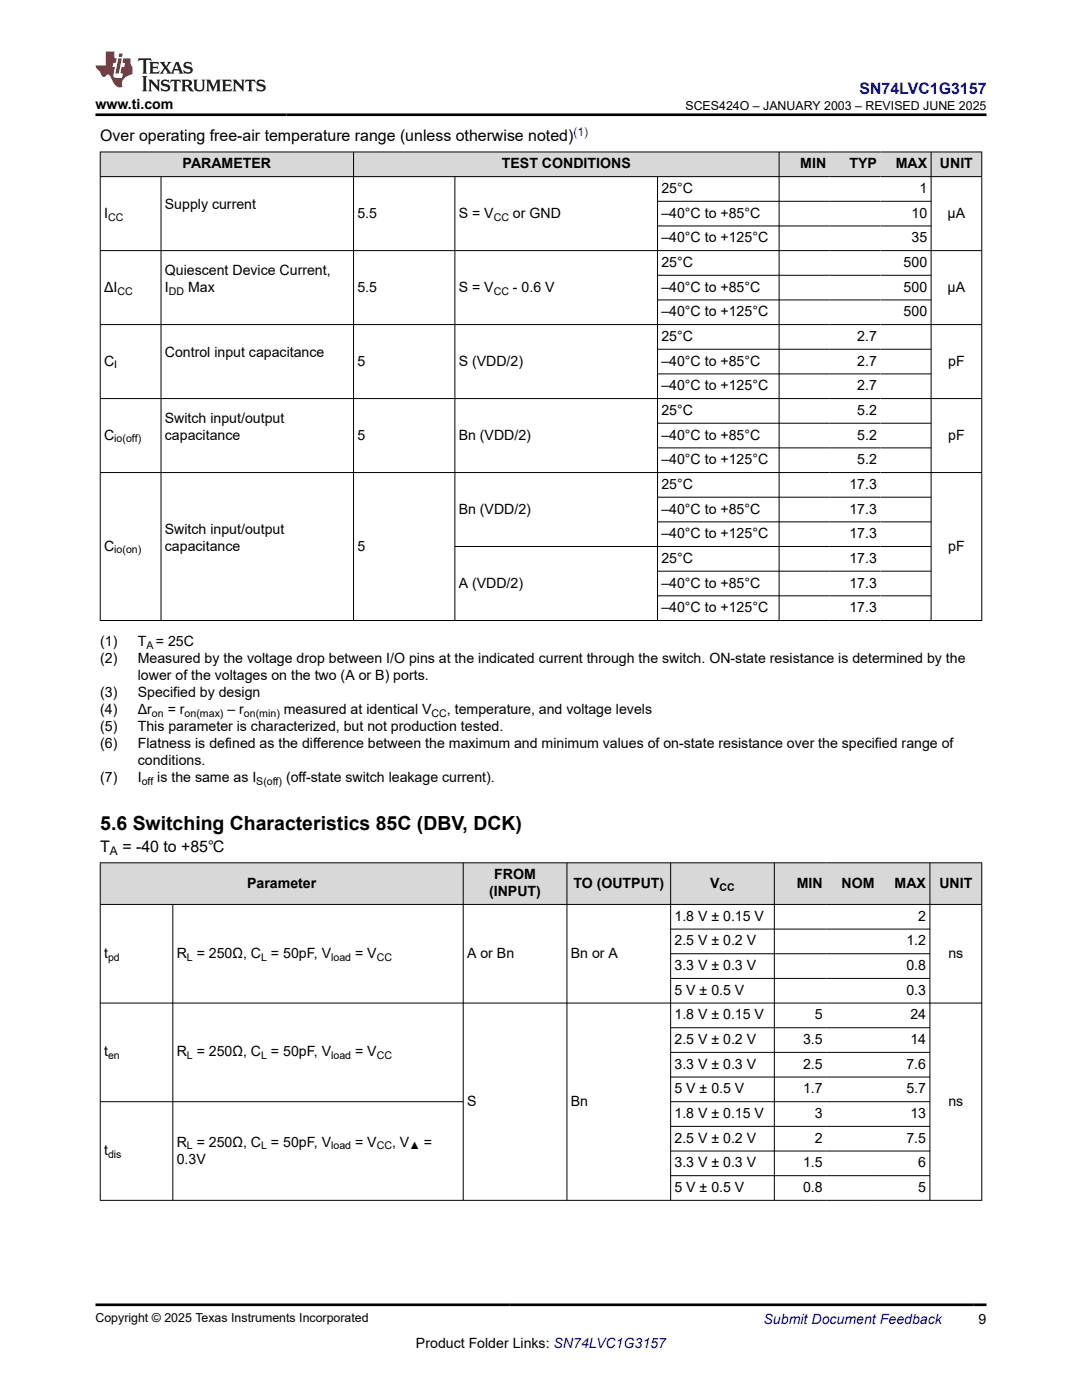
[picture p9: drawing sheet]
<svg xmlns="http://www.w3.org/2000/svg" width="216mm" height="279mm" viewBox="0 0 216 279" stroke-linecap="round" stroke-linejoin="round" font-family="sans-serif">
<defs><g id="words">
<text font-size="3.9" x="20" y="165.7">5.6 Switching Characteristics 85C (DBV, DCK)</text>
<text font-size="3.2" fill="#00f" x="171.5" y="18.7">SN74LVC1G3157</text>
<g font-size="3.2">
<text x="20" y="28.2">Over operating free-air temperature range (unless otherwise noted)</text>
<text x="20" y="170.1">T</text>
<text x="24.4" y="170.1">= -40 to +85℃</text>
</g>
<g font-size="2.8">
<text x="19.1" y="21.8">www.ti.com</text>
<text x="36.4" y="33.6">PARAMETER</text>
<text x="100.1" y="33.6">TEST CONDITIONS</text>
<text x="159.7" y="33.6">MIN</text>
<text x="169.5" y="33.6">TYP</text>
<text x="178.8" y="33.6">MAX</text>
<text x="187.6" y="33.6">UNIT</text>
<text x="32.9" y="41.8">Supply current</text>
<text x="132" y="38.5">25°C</text>
<text x="183.5" y="38.5">1</text>
<text x="20.8" y="43.4">I</text>
<text x="71.3" y="43.4">5.5</text>
<text x="91.5" y="43.4">S = V</text>
<text x="102.4" y="43.4">or GND</text>
<text x="132" y="43.4">–40°C to +85°C</text>
<text x="181.9" y="43.4">10</text>
<text x="189.1" y="43.4">µA</text>
<text x="132" y="48.4">–40°C to +125°C</text>
<text x="132" y="53.3">25°C</text>
<text x="180.3" y="53.3">500</text>
<text x="181.9" y="48.4">35</text>
<text x="20.8" y="58.2">ΔI</text>
<text x="32.9" y="54.8">Quiescent Device Current,</text>
<text x="32.9" y="58.2">I</text>
<text x="37.5" y="58.2">Max</text>
<text x="71.3" y="58.2">5.5</text>
<text x="91.5" y="58.2">S = V</text>
<text x="102.4" y="58.2">- 0.6 V</text>
<text x="132" y="58.2">–40°C to +85°C</text>
<text x="180.3" y="58.2">500</text>
<text x="189.1" y="58.2">µA</text>
<text x="132" y="63.1">–40°C to +125°C</text>
<text x="180.3" y="63.1">500</text>
<text x="32.9" y="71.3">Control input capacitance</text>
<text x="132" y="68.1">25°C</text>
<text x="171.1" y="68.1">2.7</text>
<text x="20.8" y="73">C</text>
<text x="71.3" y="73">5</text>
<text x="91.5" y="73">S (VDD/2)</text>
<text x="132" y="73">–40°C to +85°C</text>
<text x="132" y="77.9">–40°C to +125°C</text>
<text x="171.1" y="73">2.7</text>
<text x="171.1" y="77.9">2.7</text>
<text x="189.2" y="73">pF</text>
<text x="132" y="82.8">25°C</text>
<text x="171.1" y="82.8">5.2</text>
<text x="20.8" y="87.7">C</text>
<text x="32.9" y="84.4">Switch input/output</text>
<text x="32.9" y="87.7">capacitance</text>
<text x="71.3" y="87.7">5</text>
<text x="91.5" y="87.7">Bn (VDD/2)</text>
<text x="132" y="87.7">–40°C to +85°C</text>
<text x="171.1" y="87.7">5.2</text>
<text x="189.2" y="87.7">pF</text>
<text x="132" y="92.7">–40°C to +125°C</text>
<text x="171.1" y="92.7">5.2</text>
<text x="132" y="97.6">25°C</text>
<text x="169.5" y="97.6">17.3</text>
<text x="32.9" y="106.5">Switch input/output</text>
<text x="91.5" y="102.5">Bn (VDD/2)</text>
<text x="132" y="102.5">–40°C to +85°C</text>
<text x="132" y="107.4">–40°C to +125°C</text>
<text x="169.5" y="102.5">17.3</text>
<text x="169.5" y="107.4">17.3</text>
<text x="20.8" y="109.9">C</text>
<text x="32.9" y="109.9">capacitance</text>
<text x="71.3" y="109.9">5</text>
<text x="132" y="112.3">25°C</text>
<text x="169.5" y="112.3">17.3</text>
<text x="189.2" y="109.9">pF</text>
<text x="91.5" y="117.3">A (VDD/2)</text>
<text x="132" y="117.3">–40°C to +85°C</text>
<text x="169.5" y="117.3">17.3</text>
<text x="132" y="122.2">–40°C to +125°C</text>
<text x="169.5" y="122.2">17.3</text>
<text x="20" y="129">(1)</text>
<text x="27.5" y="129">T = 25C</text>
<text x="20" y="132.4">(2)</text>
<text x="27.5" y="132.4">Measured by the voltage drop between I/O pins at the indicated current through the switch. ON-state resistance is determined by the</text>
<text x="27.5" y="135.8">lower of the voltages on the two (A or B) ports.</text>
<text x="20" y="139.1">(3)</text>
<text x="20" y="142.5">(4)</text>
<text x="27.5" y="139.1">Specified by design</text>
<text x="27.5" y="142.5">Δr</text>
<text x="33.5" y="142.5">= r</text>
<text x="45.4" y="142.5">– r</text>
<text x="56.6" y="142.5">measured at identical V</text>
<text x="89.2" y="142.5">, temperature, and voltage levels</text>
<text x="20" y="145.9">(5)</text>
<text x="20" y="149.3">(6)</text>
<text x="27.5" y="145.9">This parameter is characterized, but not production tested.</text>
<text x="27.5" y="149.3">Flatness is defined as the difference between the maximum and minimum values of on-state resistance over the specified range of</text>
<text x="27.5" y="152.7">conditions.</text>
<text x="20" y="156.1">(7)</text>
<text x="27.5" y="156.1">I</text>
<text x="31.4" y="156.1">is the same as I</text>
<text x="57.1" y="156.1">(off-state switch leakage current).</text>
<text x="49.3" y="177.2">Parameter</text>
<text x="97.6" y="178.9">(INPUT)</text>
<text x="98.6" y="175.5">FROM</text>
<text x="114.4" y="177.2">TO (OUTPUT)</text>
<text x="141.7" y="177.2">V</text>
<text x="159" y="177.2">MIN</text>
<text x="167.9" y="177.2">NOM</text>
<text x="178.5" y="177.2">MAX</text>
<text x="187.4" y="177.2">UNIT</text>
<text x="134.6" y="183.8">1.8 V ± 0.15 V</text>
<text x="183.2" y="183.8">2</text>
<text x="20.8" y="191.2">t</text>
<text x="35.3" y="191.2">R = 250Ω, C = 50pF, V</text>
<text x="70.9" y="191.2">= V</text>
<text x="93.2" y="191.2">A or Bn</text>
<text x="113.9" y="191.2">Bn or A</text>
<text x="134.6" y="188.7">2.5 V ± 0.2 V</text>
<text x="180.9" y="188.7">1.2</text>
<text x="189.2" y="191.2">ns</text>
<text x="134.6" y="193.6">3.3 V ± 0.3 V</text>
<text x="180.9" y="193.6">0.8</text>
<text x="134.6" y="198.5">5 V ± 0.5 V</text>
<text x="134.6" y="203.5">1.8 V ± 0.15 V</text>
<text x="162.6" y="203.5">5</text>
<text x="180.9" y="198.5">0.3</text>
<text x="181.6" y="203.5">24</text>
<text x="134.6" y="208.4">2.5 V ± 0.2 V</text>
<text x="160.2" y="208.4">3.5</text>
<text x="181.6" y="208.4">14</text>
<text x="20.8" y="210.8">t</text>
<text x="35.3" y="210.8">R = 250Ω, C = 50pF, V</text>
<text x="70.9" y="210.8">= V</text>
<text x="134.6" y="213.3">3.3 V ± 0.3 V</text>
<text x="160.2" y="213.3">2.5</text>
<text x="180.9" y="213.3">7.6</text>
<text x="93.2" y="220.7">S</text>
<text x="113.9" y="220.7">Bn</text>
<text x="134.6" y="218.2">5 V ± 0.5 V</text>
<text x="160.2" y="218.2">1.7</text>
<text x="180.9" y="218.2">5.7</text>
<text x="189.2" y="220.7">ns</text>
<text x="134.6" y="223.1">1.8 V ± 0.15 V</text>
<text x="162.6" y="223.1">3</text>
<text x="181.6" y="223.1">13</text>
<text x="20.8" y="230.5">t</text>
<text x="35.3" y="228.8">R = 250Ω, C = 50pF, V</text>
<text x="35.3" y="232.2">0.3V</text>
<text x="70.9" y="228.8">= V</text>
<text x="78.2" y="228.8">, V</text>
<text x="84.6" y="228.8">=</text>
<text x="134.6" y="228.1">2.5 V ± 0.2 V</text>
<text x="134.6" y="233">3.3 V ± 0.3 V</text>
<text x="160.2" y="233">1.5</text>
<text x="162.6" y="228.1">2</text>
<text x="180.9" y="228.1">7.5</text>
<text x="183.2" y="233">6</text>
<text x="134.6" y="237.9">5 V ± 0.5 V</text>
<text x="160.2" y="237.9">0.8</text>
<text x="183.2" y="237.9">5</text>
<text x="83" y="269">Product Folder Links: SN74LVC1G3157</text>
<text x="195.3" y="264.2">9</text>
</g>
<text font-size="2.8" fill="#00f" x="152.4" y="264.2">Submit Document Feedback</text>
<g font-size="2.5">
<text x="136.8" y="21.9">SCES424O – JANUARY 2003 – REVISED JUNE 2025</text>
<text x="19.1" y="263.9">Copyright © 2025 Texas Instruments Incorporated</text>
</g>
<text font-size="2.4" fill="#00f" x="114.4" y="27.2">(1)</text>
<text font-size="2.4" x="21.9" y="170.7">A</text>
<g font-size="2.1">
<text x="21.6" y="44">CC</text>
<text x="98.5" y="44">CC</text>
<text x="23.4" y="58.8">CC</text>
<text x="33.7" y="58.8">DD</text>
<text x="98.5" y="58.8">CC</text>
<text x="22.8" y="73.5">I</text>
<text x="22.8" y="88.3">io(off)</text>
<text x="22.8" y="110.4">io(on)</text>
<text x="29.2" y="129.6">A</text>
<text x="30.3" y="143.1">on</text>
<text x="36.8" y="143.1">on(max)</text>
<text x="48.7" y="143.1">on(min)</text>
<text x="86.1" y="143.1">CC</text>
<text x="28.3" y="156.6">off</text>
<text x="51.1" y="156.6">S(off)</text>
<text x="143.6" y="177.7">CC</text>
<text x="21.6" y="191.7">pd</text>
<text x="37.3" y="191.7">L</text>
<text x="52.1" y="191.7">L</text>
<text x="66.1" y="191.7">load</text>
<text x="75.2" y="191.7">CC</text>
<text x="21.6" y="211.4">en</text>
<text x="37.3" y="211.4">L</text>
<text x="52.1" y="211.4">L</text>
<text x="66.1" y="211.4">load</text>
<text x="75.2" y="211.4">CC</text>
<text x="21.6" y="231.1">dis</text>
<text x="37.3" y="229.4">L</text>
<text x="52.1" y="229.4">L</text>
<text x="66.1" y="229.4">load</text>
<text x="75.2" y="229.4">CC</text>
<text x="81.7" y="229.4">▲</text>
</g>
</g></defs>
<g fill="#d8d8d8">
<path d="M20 30.3h175.9v5h-175.9z" fill-rule="evenodd"/>
<path d="M20.1 30.4h50.4v4.8h-50.4z" fill-rule="evenodd"/>
<path d="M70.6 30.4h84.8v4.8h-84.8z" fill-rule="evenodd"/>
<path d="M155.5 30.4h10.1v4.8h-10.1z" fill-rule="evenodd"/>
<path d="M165.6 30.4h10.1v4.8h-10.1z" fill-rule="evenodd"/>
<path d="M175.7 30.4h10v4.8h-10z" fill-rule="evenodd"/>
<path d="M185.9 30.4h9.9v4.8h-9.9z" fill-rule="evenodd"/>
</g>
<g fill="none" stroke="#000" stroke-width=".2">
<path d="M19.9 30.3h176.1M19.9 35.3h176.1M20 30.3v93.6M32.1 35.3v88.6M70.5 30.3v93.6M90.8 35.3v88.6M131.2 35.3v88.6M155.5 30.3v93.6M185.8 30.3v93.6M195.9 30.3v93.6M19.9 50h176.1M131.2 40.2h54.7"/>
<path d="M131.2 45.1h54.7M131.2 54.9h54.7M131.2 59.9h54.7M19.9 64.8h176.1M19.9 79.5h176.1M131.2 69.7h54.7M131.2 74.6h54.7M19.9 94.3h176.1M131.2 84.5h54.7M131.2 89.4h54.7M131.2 99.2h54.7M131.2 104.1h54.7"/>
<path d="M131.2 114h54.7M131.2 118.9h54.7M185.9 109.1h-95.1M19.9 123.8h176.1"/>
</g>
<g fill="#d8d8d8">
<path d="M20 172.2h175.9v8.3h-175.9z" fill-rule="evenodd"/>
<path d="M20.1 172.3h72.3v8.1h-72.3z" fill-rule="evenodd"/>
<path d="M92.5 172.3h20.6v8.1h-20.6z" fill-rule="evenodd"/>
<path d="M113.2 172.3h20.6v8.1h-20.6z" fill-rule="evenodd"/>
<path d="M133.9 172.3h20.6v8.1h-20.6z" fill-rule="evenodd"/>
<path d="M154.6 172.3h10.3v8.1h-10.3z" fill-rule="evenodd"/>
<path d="M164.9 172.3h10.3v8.1h-10.3z" fill-rule="evenodd"/>
<path d="M175.2 172.3h10.3v8.1h-10.3z" fill-rule="evenodd"/>
<path d="M185.6 172.3h10.2v8.1h-10.2z" fill-rule="evenodd"/>
</g>
<g fill="none" stroke="#000" stroke-width=".2">
<path d="M19.9 172.2h176.1M20 172.1v67.5M92.4 172.1v67.5M113.1 172.1v67.5M133.8 172.1v67.5M154.5 172.1v67.5M185.6 172.1v67.5M195.9 172.1v67.5M19.9 180.5h176.1M34.5 180.5v59.1M133.8 185.4h51.8M133.8 190.3h51.8"/>
<path d="M133.8 195.3h51.8M19.9 200.2h176.1M19.9 219.9h72.6M133.8 219.9h51.8M133.8 205.1h51.8M133.8 210h51.8M133.8 214.9h51.8M133.8 224.8h51.8M133.8 229.7h51.8M133.8 234.6h51.8M196 239.6h-176.1"/>
</g>
<path d="M27.7 11.6l-.2 .6 .5-.2h.6v.1v2.2l-.2 .4h1l-.2-.4v-2.2v-.1h.5l.5 .2-.1-.6zM29.8 12.4l.2 .3v1.6l-.2 .4h1.9l.1-.6a1.08 1.08 0 0 1-1.3 .2v-.7h.6l.4 .2v-.7l-.4 .2h-.6v-.5l.2-.2a1 1 0 0 1 1 .3l-.1-.5zM31.8 12.4l1 1.1-1 1.2h.9l-.2-.2 .4-.8 .5 .8-.2 .2h1.6l-.2-.2 .1-.5h1l.1 .5-.1 .2h.9l-.2-.4-.8-1.9h-.5l-1 2.1-.8-1.1 .9-1h-.8l.2 .2-.5 .6-.3-.6 .1-.2zM35.2 12.8l.4 1h-.8zM36.8 12.5a.65 .65 0 0 0-.2 .7 .65 .65 0 0 0 .6 .5l.7 .1 .1 .3a.79 .79 0 0 1-.7 .4 .79 .79 0 0 1-.7-.5l.1 .7 .2-.1a.93 .93 0 0 0 1.1 0 .93 .93 0 0 0 .4-.9 1.46 1.46 0 0 0-1.2-.6l-.1-.3a1.09 1.09 0 0 1 1.2 .2l-.2-.6-.1 .1-.6-.2zM28.4 15.2l.2 .4v2.2l-.2 .4h1l-.2-.4v-2.2l.2-.4zM29.6 15.9l.2 .4v1.5l-.2 .4h.8l-.3-.4v-1.3l1.7 1.8v-2l.2-.4h-.8l.2 .2 .1 1.1-1.2-1.3zM32.3 16a.65 .65 0 0 0-.2 .8 .65 .65 0 0 0 .7 .4l.6 .2 .1 .2a.79 .79 0 0 1-.7 .4 .79 .79 0 0 1-.7-.5l.1 .7 .2-.1a.93 .93 0 0 0 1.1 .1 .93 .93 0 0 0 .4-1 1.46 1.46 0 0 0-1.2-.5l-.1-.4a1.09 1.09 0 0 1 1.2 .2l-.2-.6-.1 .1-.6-.1zM34.1 15.9l-.1 .6a.63 .63 0 0 1 .7-.3l.1 1.6-.3 .4h1l-.2-.4v-1.6a.66 .66 0 0 1 .8 .3l-.1-.6zM36.2 15.9l.2 .4v1.5l-.2 .4h.9l-.2-.2v-.7h.5l.1 .2a.79 .79 0 0 0 1.2 .6l-1-.9a.61 .61 0 0 0 .6-.6 .61 .61 0 0 0-.5-.7zM36.9 16.2h.2a.47 .47 0 0 1 .5 .1 .47 .47 0 0 1 .1 .5l-.2 .1-.6 .1zM38.5 15.9l.2 .2a2.27 2.27 0 0 0 .4 2 1.04 1.04 0 0 0 1.7-.7v-1.3l.2-.2h-.8l.2 .4v1.1a.6 .6 0 0 1-.6 .6 .6 .6 0 0 1-.6-.6v-1.1l.3-.4zM41.1 15.9l.2 .4v1.5l-.2 .4h.7l-.2-.4v-1.4l.9 1.9 .8-1.9v1.4l-.2 .4h1l-.3-.4v-1.5l.3-.4h-.8l-.7 1.5-.7-1.5zM44.3 15.9l.2 .4v1.5l-.2 .4h1.9l.1-.6a1.09 1.09 0 0 1-1.3 .2v-.7h.6l.4 .2v-.6l-.4 .2h-.6v-.6l.2-.1a1.01 1.01 0 0 1 1 .3l-.1-.6zM46.4 15.9l.3 .4v1.5l-.3 .4h.8l-.2-.4v-1.3l1.6 1.8v-2l.2-.4h-.7l.2 .2v1.1l-1.2-1.3zM49 15.9l-.1 .6a.63 .63 0 0 1 .8-.3v1.6l-.3 .4h1l-.2-.4v-1.6a.66 .66 0 0 1 .8 .3l-.1-.6zM51.4 16a.65 .65 0 0 0-.2 .8 .65 .65 0 0 0 .6 .4l.6 .2 .2 .2a.79 .79 0 0 1-.8 .4 .79 .79 0 0 1-.6-.5l.1 .7 .2-.1a.93 .93 0 0 0 1 .1 .93 .93 0 0 0 .5-1 1.46 1.46 0 0 0-1.3-.5l-.1-.4a1.09 1.09 0 0 1 1.3 .2l-.2-.6-.2 .1-.5-.1z" fill="#231f20"/>
<path d="M21.1 10.3v2.7h-2v.4l.9 1a.95 .95 0 0 0 .9 .9 .59 .59 0 0 1 .6-.4 .59 .59 0 0 1 .5 .3l.4 .8a1.59 1.59 0 0 0 2.1 1.4 1.61 1.61 0 0 1 1-2.3l1-.3-.1-1.5a1.59 1.59 0 0 1-.4-1.7h-1.4l-.2 .9h.5l-.1 .9h-.5l-.2 .9v.3l.4 .1-.2 .9h-.6a.73 .73 0 0 1-1.1-.7l.3-1.5h-.5l.2-.9h.5l.2-.9h-.5v-1.3zM23.6 11.6l-.6 3.1h.7l.6-3.1zM23.8 10.7l-.1 .6h.7l.1-.6z" fill="#ed1c24"/>
<path d="M19.1 22.9h177.8M19.1 260.4h177.8" fill="none" stroke="#000" stroke-width=".53"/>
<use href="#words"/>
</svg>
